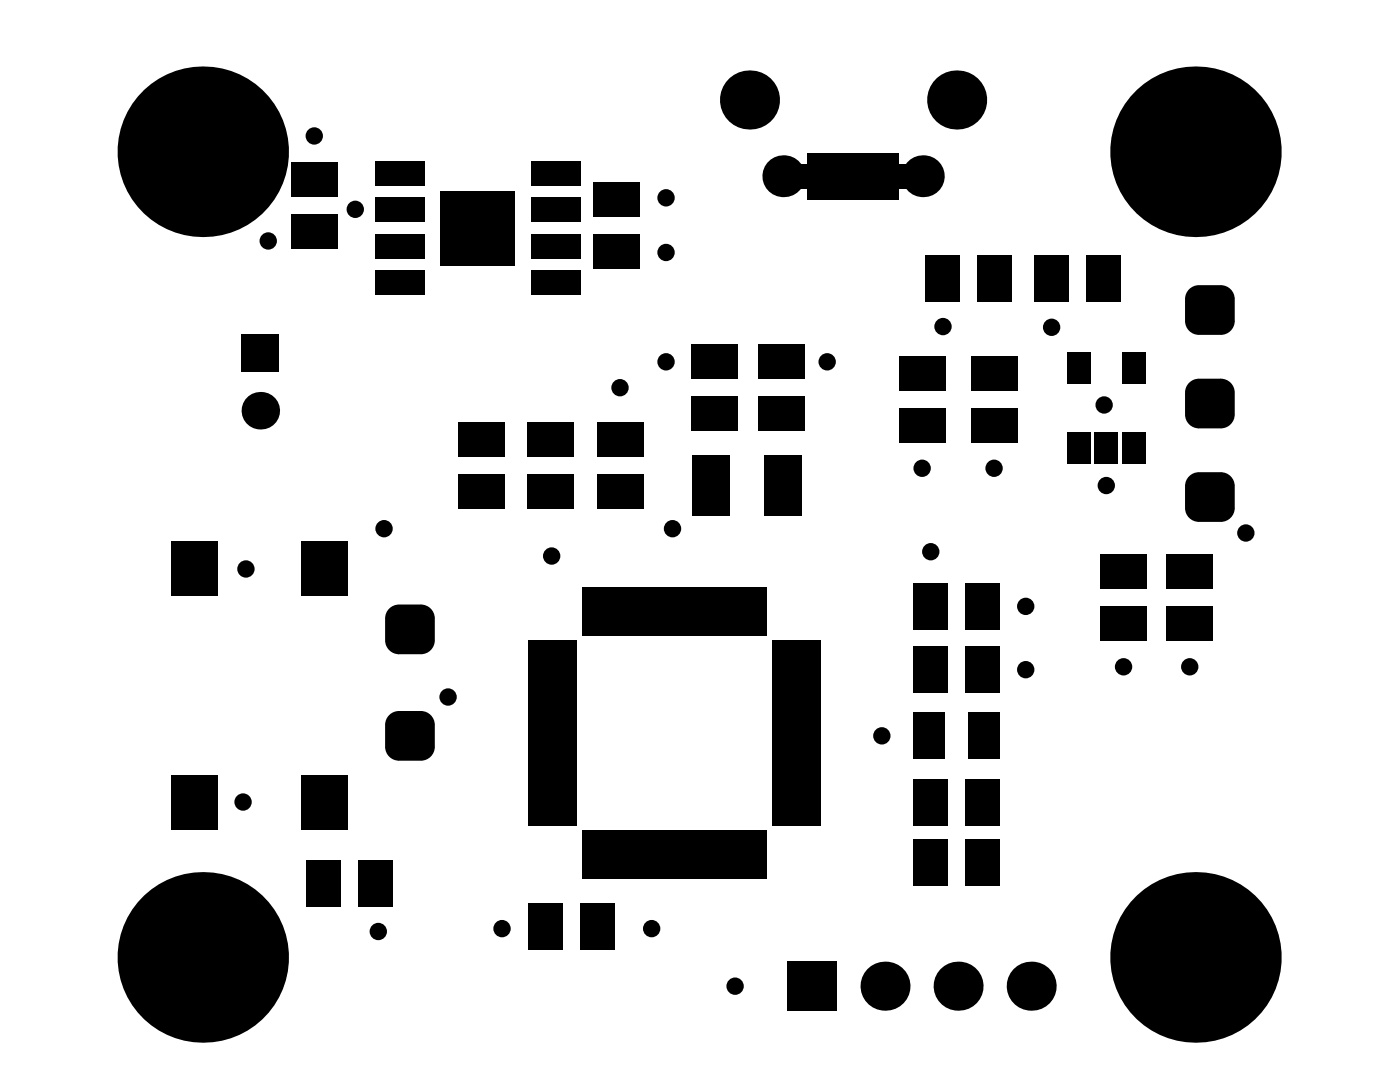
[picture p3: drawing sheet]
<svg xmlns="http://www.w3.org/2000/svg" width="279mm" height="216mm" viewBox="0 0 279 216" stroke-linecap="round" stroke-linejoin="round" font-family="sans-serif">
<g fill="#000">
<path d="M159.6 32.9h1.5v4.8h-1.5zM179.4 32.7h1.5v4.9h-1.5z"/>
<path d="M236.5 59.7h2.8zM237.1 57.9a2.77 2.77 0 0 1 2.2-1v2.8h-2.8l.1-.7z"/>
<path d="M243.6 56.9v2.8zM243.6 56.9a2.77 2.77 0 0 1 2.8 2.8h-2.8z"/>
<path d="M239.3 64v2.8zM236.5 64h2.8v2.8a2.77 2.77 0 0 1-2.8-2.8z"/>
<path d="M236.5 78.3h2.8zM237.1 76.6a2.77 2.77 0 0 1 2.2-1v2.7h-2.8l.1-.6z"/>
<path d="M243.6 64h2.8zM243.6 64h2.8a2.77 2.77 0 0 1-2.8 2.8z"/>
<path d="M243.6 75.6v2.7zM243.6 75.6a2.77 2.77 0 0 1 2.8 2.7h-2.8z"/>
<path d="M236.5 97h2.8zM237.1 95.3a2.77 2.77 0 0 1 2.2-1.1v2.8h-2.8l.1-.6z"/>
<path d="M239.3 82.7v2.8zM236.5 82.7h2.8v2.8a2.77 2.77 0 0 1-2.8-2.8z"/>
<path d="M243.6 94.2v2.8zM243.6 94.2a2.77 2.77 0 0 1 2.8 2.8h-2.8z"/>
<path d="M243.6 82.7h2.8zM243.6 82.7h2.8a2.77 2.77 0 0 1-2.8 2.8z"/>
<path d="M239.3 101.4v2.7zM236.5 101.4h2.8v2.7a2.77 2.77 0 0 1-2.8-2.7z"/>
<path d="M243.6 101.4h2.8zM243.6 101.4h2.8a2.77 2.77 0 0 1-2.8 2.7z"/>
<path d="M76.9 123.4h2.7zM77.5 121.7a2.77 2.77 0 0 1 2.1-1.1v2.8h-2.7v-.6z"/>
<path d="M79.6 127.8v2.7zM76.9 127.8h2.7v2.7a2.77 2.77 0 0 1-2.7-2.7z"/>
<path d="M84 120.6v2.8zM84 120.6a2.77 2.77 0 0 1 2.8 2.8h-2.8z"/>
<path d="M84 127.8h2.8zM84 127.8h2.8a2.77 2.77 0 0 1-2.8 2.7z"/>
<path d="M76.9 144.6h2.7zM77.5 142.9a2.77 2.77 0 0 1 2.1-1v2.7h-2.7v-.6z"/>
<path d="M79.6 149v2.8zM76.9 149h2.7v2.8a2.77 2.77 0 0 1-2.7-2.8z"/>
<path d="M84 149h2.8zM84 149h2.8a2.77 2.77 0 0 1-2.8 2.8z"/>
<path d="M84 141.9v2.7zM84 141.9a2.77 2.77 0 0 1 2.8 2.7h-2.8z"/>
<circle cx="149.6" cy="20" r="5.9"/>
<circle cx="190.9" cy="20" r="5.9"/>
<circle cx="40.5" cy="30.3" r="17"/>
<circle cx="62.7" cy="27.1" r="1.73"/>
<circle cx="132.9" cy="39.5" r="1.73"/>
<circle cx="156.3" cy="35.2" r="4.2"/>
<circle cx="184.2" cy="35.2" r="4.2"/>
<circle cx="238.6" cy="30.3" r="17"/>
<circle cx="53.5" cy="48.1" r="1.73"/>
<circle cx="70.9" cy="41.8" r="1.73"/>
<circle cx="132.9" cy="50.4" r="1.73"/>
<circle cx="123.7" cy="77.4" r="1.73"/>
<circle cx="132.9" cy="72.2" r="1.73"/>
<circle cx="165.1" cy="72.2" r="1.73"/>
<circle cx="188.2" cy="65.2" r="1.73"/>
<circle cx="209.9" cy="65.3" r="1.73"/>
<circle cx="52" cy="82" r="3.7"/>
<circle cx="184" cy="93.4" r="1.73"/>
<circle cx="198.4" cy="93.4" r="1.73"/>
<circle cx="220.4" cy="80.8" r="1.73"/>
<circle cx="220.8" cy="96.9" r="1.73"/>
<circle cx="49.1" cy="113.5" r="1.73"/>
<circle cx="76.6" cy="105.5" r="1.73"/>
<circle cx="110.1" cy="110.9" r="1.73"/>
<circle cx="134.2" cy="105.5" r="1.73"/>
<circle cx="185.8" cy="110.1" r="1.73"/>
<circle cx="248.6" cy="106.4" r="1.73"/>
<circle cx="89.4" cy="139.1" r="1.73"/>
<circle cx="204.7" cy="121" r="1.73"/>
<circle cx="204.7" cy="133.6" r="1.73"/>
<circle cx="224.2" cy="133.1" r="1.73"/>
<circle cx="237.4" cy="133.1" r="1.73"/>
<circle cx="176" cy="146.8" r="1.73"/>
<circle cx="48.5" cy="160" r="1.73"/>
<circle cx="40.5" cy="191" r="17"/>
<circle cx="75.5" cy="185.9" r="1.73"/>
<circle cx="100.2" cy="185.3" r="1.73"/>
<circle cx="130.1" cy="185.3" r="1.73"/>
<circle cx="146.7" cy="196.8" r="1.73"/>
<circle cx="176.6" cy="196.8" r="4.9"/>
<circle cx="191.2" cy="196.8" r="4.9"/>
<circle cx="205.8" cy="196.8" r="4.9"/>
<circle cx="238.6" cy="191" r="17"/>
</g>
<path d="M164.7 30.6v9.2M168.4 30.6v9.2M172.1 30.6v9.2M175.8 30.6v9.2" fill="none" stroke="#000" stroke-width=".29"/>
<g fill="#000">
<path d="M58.1 32.4h9.2v6.9h-9.2z" fill-rule="evenodd"/>
<path d="M74.8 32.1h9.9v4.9h-9.9z" fill-rule="evenodd"/>
<path d="M87.9 38.1h14.9v14.8h-14.9z" fill-rule="evenodd"/>
<path d="M105.9 32.1h9.9v4.9h-9.9z" fill-rule="evenodd"/>
<path d="M161.1 30.6h3.4v9.2h-3.4z" fill-rule="evenodd"/>
<path d="M164.8 30.6h3.4v9.2h-3.4z" fill-rule="evenodd"/>
<path d="M168.5 30.6h3.5v9.2h-3.5z" fill-rule="evenodd"/>
<path d="M172.3 30.6h3.4v9.2h-3.4z" fill-rule="evenodd"/>
<path d="M176 30.6h3.4v9.2h-3.4z" fill-rule="evenodd"/>
<path d="M58.1 42.8h9.2v6.9h-9.2z" fill-rule="evenodd"/>
<path d="M74.8 54h9.9v4.9h-9.9z" fill-rule="evenodd"/>
<path d="M74.8 46.7h9.9v4.9h-9.9z" fill-rule="evenodd"/>
<path d="M74.8 39.4h9.9v4.9h-9.9z" fill-rule="evenodd"/>
<path d="M105.9 39.4h9.9v4.9h-9.9z" fill-rule="evenodd"/>
<path d="M105.9 46.7h9.9v4.9h-9.9z" fill-rule="evenodd"/>
<path d="M105.9 54h9.9v4.9h-9.9z" fill-rule="evenodd"/>
<path d="M118.4 36.4h9.2v6.9h-9.2z" fill-rule="evenodd"/>
<path d="M118.4 46.7h9.2v6.9h-9.2z" fill-rule="evenodd"/>
<path d="M184.6 50.9h6.9v9.2h-6.9z" fill-rule="evenodd"/>
<path d="M194.9 50.9h6.9v9.2h-6.9z" fill-rule="evenodd"/>
<path d="M206.4 50.9h6.9v9.2h-6.9z" fill-rule="evenodd"/>
<path d="M216.8 50.9h6.9v9.2h-6.9z" fill-rule="evenodd"/>
<path d="M236.5 59.7l2.8-2.8h4.3l2.8 2.8v4.3l-2.8 2.8h-4.3l-2.8-2.8z" fill-rule="evenodd"/>
<path d="M48.2 66.7h7.5v7.5h-7.5z" fill-rule="evenodd"/>
<path d="M138.1 79.1h9.2v6.9h-9.2z" fill-rule="evenodd"/>
<path d="M138.1 68.7h9.2v6.9h-9.2z" fill-rule="evenodd"/>
<path d="M151.3 79.1h9.2v6.9h-9.2z" fill-rule="evenodd"/>
<path d="M151.3 68.7h9.2v6.9h-9.2z" fill-rule="evenodd"/>
<path d="M179.4 71h9.2v6.9h-9.2z" fill-rule="evenodd"/>
<path d="M193.8 71h9.2v6.9h-9.2z" fill-rule="evenodd"/>
<path d="M213 70.2h4.6v6.3h-4.6z" fill-rule="evenodd"/>
<path d="M223.9 70.2h4.6v6.3h-4.6z" fill-rule="evenodd"/>
<path d="M236.5 78.3l2.8-2.7h4.3l2.8 2.7v4.4l-2.8 2.8h-4.3l-2.8-2.8z" fill-rule="evenodd"/>
<path d="M91.6 94.6h9.2v6.9h-9.2z" fill-rule="evenodd"/>
<path d="M91.6 84.2h9.2v7h-9.2z" fill-rule="evenodd"/>
<path d="M105.4 94.6h9.2v6.9h-9.2z" fill-rule="evenodd"/>
<path d="M105.4 84.2h9.2v7h-9.2z" fill-rule="evenodd"/>
<path d="M119.1 84.2h9.2v6.9h-9.2z" fill-rule="evenodd"/>
<path d="M179.4 81.4h9.2v6.9h-9.2z" fill-rule="evenodd"/>
<path d="M193.8 81.4h9.2v6.9h-9.2z" fill-rule="evenodd"/>
<path d="M213 86.3h4.6v6.3h-4.6z" fill-rule="evenodd"/>
<path d="M218.5 86.3h4.6v6.3h-4.6z" fill-rule="evenodd"/>
<path d="M223.9 86.3h4.6v6.3h-4.6z" fill-rule="evenodd"/>
<path d="M236.5 97l2.8-2.8h4.3l2.8 2.8v4.4l-2.8 2.7h-4.3l-2.8-2.7z" fill-rule="evenodd"/>
<path d="M34.3 108.1h9.2v10.9h-9.2z" fill-rule="evenodd"/>
<path d="M60.1 108.1h9.2v10.9h-9.2z" fill-rule="evenodd"/>
<path d="M116.3 117.1h4.6v9.6h-4.6z" fill-rule="evenodd"/>
<path d="M120.9 117.1h4.6v9.6h-4.6z" fill-rule="evenodd"/>
<path d="M119.1 94.6h9.2v6.9h-9.2z" fill-rule="evenodd"/>
<path d="M125.4 117.1h4.7v9.6h-4.7z" fill-rule="evenodd"/>
<path d="M130 117.1h4.7v9.6h-4.7z" fill-rule="evenodd"/>
<path d="M138.1 90.8h7.5v12.1h-7.5z" fill-rule="evenodd"/>
<path d="M134.6 117.1h4.6v9.6h-4.6z" fill-rule="evenodd"/>
<path d="M139.2 117.1h4.6v9.6h-4.6z" fill-rule="evenodd"/>
<path d="M143.8 117.1h4.6v9.6h-4.6z" fill-rule="evenodd"/>
<path d="M152.4 90.8h7.5v12.1h-7.5z" fill-rule="evenodd"/>
<path d="M148.4 117.1h4.6v9.6h-4.6z" fill-rule="evenodd"/>
<path d="M182.3 116.4h6.9v9.2h-6.9z" fill-rule="evenodd"/>
<path d="M192.6 116.4h6.9v9.2h-6.9z" fill-rule="evenodd"/>
<path d="M219.6 110.7h9.2v6.9h-9.2z" fill-rule="evenodd"/>
<path d="M232.8 110.7h9.2v6.9h-9.2z" fill-rule="evenodd"/>
<path d="M76.9 123.4l2.7-2.8h4.4l2.8 2.8v4.4l-2.8 2.7h-4.4l-2.7-2.7z" fill-rule="evenodd"/>
<path d="M105.5 127.9h9.6v4.6h-9.6z" fill-rule="evenodd"/>
<path d="M105.5 132.5h9.6v4.6h-9.6z" fill-rule="evenodd"/>
<path d="M105.5 137.1h9.6v4.6h-9.6z" fill-rule="evenodd"/>
<path d="M154.2 137.1h9.6v4.6h-9.6z" fill-rule="evenodd"/>
<path d="M154.2 132.5h9.6v4.6h-9.6z" fill-rule="evenodd"/>
<path d="M154.2 127.9h9.6v4.6h-9.6z" fill-rule="evenodd"/>
<path d="M182.3 129h6.9v9.2h-6.9z" fill-rule="evenodd"/>
<path d="M192.6 129h6.9v9.2h-6.9z" fill-rule="evenodd"/>
<path d="M219.6 121h9.2v6.9h-9.2z" fill-rule="evenodd"/>
<path d="M232.8 121h9.2v6.9h-9.2z" fill-rule="evenodd"/>
<path d="M34.3 154.6h9.2v10.9h-9.2z" fill-rule="evenodd"/>
<path d="M60.1 154.6h9.2v10.9h-9.2z" fill-rule="evenodd"/>
<path d="M76.9 144.6l2.7-2.7h4.4l2.8 2.7v4.4l-2.8 2.8h-4.4l-2.7-2.8z" fill-rule="evenodd"/>
<path d="M105.5 141.7h9.6v4.6h-9.6z" fill-rule="evenodd"/>
<path d="M105.5 146.2h9.6v4.7h-9.6z" fill-rule="evenodd"/>
<path d="M105.5 150.8h9.6v4.7h-9.6z" fill-rule="evenodd"/>
<path d="M105.5 155.4h9.6v4.6h-9.6z" fill-rule="evenodd"/>
<path d="M154.2 155.4h9.6v4.6h-9.6z" fill-rule="evenodd"/>
<path d="M154.2 150.8h9.6v4.7h-9.6z" fill-rule="evenodd"/>
<path d="M154.2 146.2h9.6v4.7h-9.6z" fill-rule="evenodd"/>
<path d="M154.2 141.7h9.6v4.6h-9.6z" fill-rule="evenodd"/>
<path d="M182.3 142.2h6.3v9.2h-6.3z" fill-rule="evenodd"/>
<path d="M193.2 142.2h6.3v9.2h-6.3z" fill-rule="evenodd"/>
<path d="M105.5 160h9.6v4.6h-9.6z" fill-rule="evenodd"/>
<path d="M116.3 165.8h4.6v9.6h-4.6z" fill-rule="evenodd"/>
<path d="M120.9 165.8h4.6v9.6h-4.6z" fill-rule="evenodd"/>
<path d="M125.5 165.8h4.6v9.6h-4.6z" fill-rule="evenodd"/>
<path d="M130 165.8h4.7v9.6h-4.7z" fill-rule="evenodd"/>
<path d="M134.6 165.8h4.6v9.6h-4.6z" fill-rule="evenodd"/>
<path d="M139.2 165.8h4.6v9.6h-4.6z" fill-rule="evenodd"/>
<path d="M143.8 165.8h4.6v9.6h-4.6z" fill-rule="evenodd"/>
<path d="M148.4 165.8h4.6v9.6h-4.6z" fill-rule="evenodd"/>
<path d="M154.2 160h9.6v4.6h-9.6z" fill-rule="evenodd"/>
<path d="M182.3 155.4h6.9v9.2h-6.9z" fill-rule="evenodd"/>
<path d="M182.3 167.5h6.9v9.2h-6.9z" fill-rule="evenodd"/>
<path d="M192.6 155.4h6.9v9.2h-6.9z" fill-rule="evenodd"/>
<path d="M192.6 167.5h6.9v9.2h-6.9z" fill-rule="evenodd"/>
<path d="M61.1 171.7h6.9v9.2h-6.9z" fill-rule="evenodd"/>
<path d="M71.5 171.7h6.9v9.2h-6.9z" fill-rule="evenodd"/>
<path d="M105.5 180.3h6.9v9.2h-6.9z" fill-rule="evenodd"/>
<path d="M115.8 180.3h6.9v9.2h-6.9z" fill-rule="evenodd"/>
<path d="M157.1 191.9h9.8v9.8h-9.8z" fill-rule="evenodd"/>
</g>
</svg>
